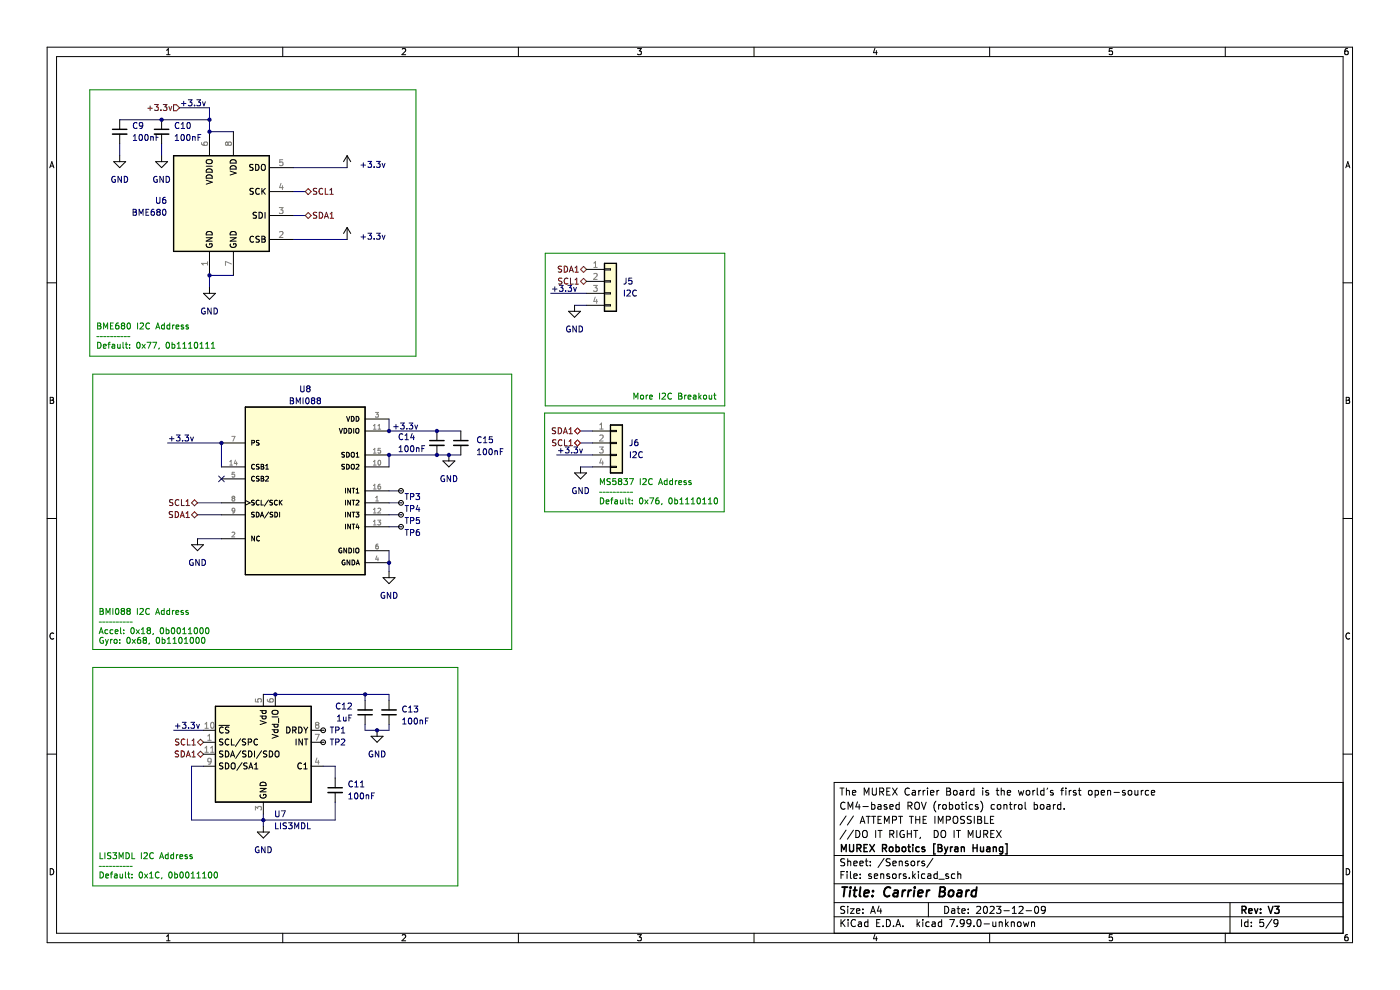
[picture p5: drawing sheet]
<svg xmlns="http://www.w3.org/2000/svg" width="297mm" height="210mm" viewBox="0 0 297 210" stroke-linecap="round" stroke-linejoin="round" font-family="sans-serif">
<g fill="none" stroke="#000" stroke-width=".21">
<path d="M10 10h276.9v190h-276.9zM12 12h272.9v186h-272.9zM35.3 11.6h.8M35.3 10.7l.4-.4v1.3M60 10v2M85.3 10.4l.5-.1 .3 .4-.8 .9h.8M110 10v2M135.2 10.3h.9l-.5 .5 .4 .1v.6l-.2 .1-.6-.1M160 10v2M185.6 10.2l-.3 1h.8M185.9 10.7v.9M209.9 10v2"/>
<path d="M236 10.3h-.7v.6h.6l.1 .6-.2 .1-.5-.1M259.9 10v2M285.9 10.3l-.4 .1-.2 .2v.8l.2 .2 .5-.1-.1-.6-.4-.1-.2 .2M10.6 35.6l.4-1.3 .4 1.3M10.7 35.2h.6M285.5 35.6l.4-1.3 .5 1.3M285.6 35.2h.6M10 60h2M284.9 60h2M10.7 84.3h.4l.2 .2-.2 .4 .2 .1 .1 .3-.2 .3h-.5zM10.7 84.9h.4M285.6 84.3h.4l.3 .2-.3 .4 .3 .1v.3l-.2 .3h-.5z"/>
<path d="M285.6 84.9h.4M10 110h2M284.9 110h2M11.4 134.4a.58 .58 0 0 0-.8 .5 .58 .58 0 0 0 .8 .5M286.3 134.4a.58 .58 0 0 0-.8 .5 .58 .58 0 0 0 .8 .5M10 160h2M284.9 160h2M178.2 167.2h.9M178.6 167.2v1.5M179.3 170.3a.71 .71 0 0 0-1 .5 .71 .71 0 0 0 .7 .9l.3-.2M179.5 176.1l-1.3 1.9M179.5 173.1l-1.3 1.9"/>
<path d="M179.6 167.8l.2-.1h.3l.1 1M179.6 167.2v1.5M179.9 171.7v-1.5l.5 1 .5-1v1.5M180.8 168.2l.8-.2-.1-.3h-.4l-.3 .2 .1 .7h.6M181.1 176.1l-1.3 1.9M181.1 173.1l-1.3 1.9M181.6 176.2a.76 .76 0 0 1 .8 .7 .76 .76 0 0 1-.8 .8zM181.9 170.1l-.3 1.1h.9M182.3 170.7v1M182.5 174.7l.5-1.5 .5 1.5M182.6 174.2h.7M183.1 176.4l.2-.2a.5 .5 0 0 1 .7 .5v.5a.5 .5 0 0 1-.5 .5 .5 .5 0 0 1-.5-.5z"/>
<path d="M183.1 171.1h1.1M183.3 168.7v-1.5l.5 1 .5-1v1.5M183.8 173.2h.8M184.2 173.2v1.5M184.9 170.2v1.5M184.9 173.2h.9M184.9 170.7h.4l.3 .2-.1 .7h-.6M185.1 167.2v1.2l.2 .3 .5-.1 .1-.2v-1.2M185.3 173.2v1.5M185.8 176.2v1.5M186.3 176.2h.8M186.3 170.7h.5l.1 1"/>
<path d="M186.3 173.9h.5M186.6 167.9h.7l.2-.2-.1-.4-.8-.1v1.5M186.7 176.2v1.5M186.9 171l-.5 .1-.2 .2 .2 .4 .5-.1M187 167.9l.5 .8M187 173.2h-.7v1.5h.7M187.6 174.7v-1.5l.5 1 .5-1v1.5M188.1 170.7h-.3l-.2 .2v.2l.5 .1v.4h-.5M188.1 167.9h.5M188.8 171.2l.7-.2-.1-.3h-.4l-.2 .2v.7h.6M188.8 176.9h.7l.1-.2v-.4l-.8-.1v1.5M188.8 167.2h-.7v1.5h.7"/>
<path d="M189.1 176.9l.5 .8M189.3 167.2l1 1.5M189.3 173.9h.8l.1-.2-.1-.4-.8-.1v1.5M190.3 176.2v1.5M190.3 167.2l-1 1.5M190.6 173.2h.9M190.8 170.2v1.5M190.8 170.7h-.5l-.2 .2 .1 .7h.6M191.1 173.2v1.5M191.8 176.2a.7 .7 0 0 0-.9 .7 .7 .7 0 0 0 .9 .7v-.6h-.2M192.5 176.2v1.5M192.5 176.9h.8"/>
<path d="M192.6 170.9h.7l.2-.2-.1-.4-.8-.1v1.5M192.9 167.3a.71 .71 0 0 0-1 .5 .71 .71 0 0 0 .7 .9l.3-.2M192.9 173.2h.9M193 170.9l.5 .8M193.3 176.2v1.5M193.3 173.2v1.5M193.6 167.7h.5l.1 1M193.8 176.2h.9M194.1 170.4l.3-.2a.5 .5 0 0 1 .7 .5v.5a.5 .5 0 0 1-.5 .5 .5 .5 0 0 1-.5-.5zM194.2 168l-.5 .1-.2 .2 .2 .4 .5-.1M194.3 176.2v1.5M194.3 173.2v1.5"/>
<path d="M194.3 173.9h.8M194.9 167.7v1M195.1 173.2v1.5M195.3 177.6l-.2 .3M195.3 167.7l-.4 .2M195.5 170.2l.5 1.5 .5-1.5M195.8 167.7v1M195.8 173.9h.5M196.3 167.7l-.5 .2M196.6 173.2h-.8v1.5h.8M196.8 167.2v.1M196.8 167.7v1"/>
<path d="M197.4 168.2l.7-.2-.1-.3h-.4l-.2 .2 .1 .7h.5M198.2 176.2a.76 .76 0 0 1 .9 .7 .76 .76 0 0 1-.9 .8zM198.3 173.2v1.5M198.5 169.9a1.72 1.72 0 0 0 0 2.3M198.8 167.7v1M199 174.7v-1.5l.5 1 .5-1v1.5M199.1 170.7v1M199.2 167.7l-.4 .2M199.5 170.7l-.4 .2M199.7 176.4l.3-.2a.5 .5 0 0 1 .6 .5v.5a.5 .5 0 0 1-.5 .5 .5 .5 0 0 1-.5-.5zM200 170.8l.3-.1 .4 .1 .1 .6-.2 .2-.3 .1-.3-.2zM200.8 173.9h.7l.1-.2-.1-.4-.7-.1v1.5"/>
<path d="M200.8 167.2h.5l.3 .2-.3 .5 .3 .1 .1 .4-.3 .3h-.6zM200.8 167.9h.5M201.4 170.7h.4l.3 .2-.1 .7h-.6M201.4 170.2v1.5M202.3 173.4l.2-.2a.5 .5 0 0 1 .7 .5v.5a.5 .5 0 0 1-.5 .5 .5 .5 0 0 1-.5-.5zM202.3 167.8l.2-.1 .5 .1v.6l-.1 .2-.4 .1-.2-.2zM202.4 176.2v1.5M202.8 170.7h.4l.3 .2v.5l-.3 .3-.4-.1-.1-.2zM202.9 176.2h.9M203.3 176.2v1.5M203.7 167.7h.6v1M203.9 170.7h.6"/>
<path d="M204.1 170.2v1.2l.4 .3M204.3 168l-.5 .1-.2 .2 .2 .4 .5-.1M204.6 173.2h-.6l-.2 .1v.4l.7 .3 .1 .4-.3 .3-.5-.1M205 170.2v.1M205 170.7v1M205 167.7v1M205.4 177.7v-1.5l.5 1 .5-1v1.5M205.5 167.7l-.5 .2M206 173.2h-.5l-.2 .1v.4l.6 .3 .1 .4-.2 .3-.6-.1M206.3 170.7h-.4l-.3 .2 .2 .7h.5M206.6 167.2v1.5M206.6 167.7h-.4l-.3 .2 .1 .7h.6"/>
<path d="M206.7 173.2v1.5M207.1 176.2v1.2l.3 .3 .4-.1 .2-.2v-1.2M207.4 173.2h.5l.3 .2-.3 .5 .3 .1 .1 .4-.3 .3h-.6zM207.4 173.9h.5M207.5 170.7h-.4l-.2 .2 .1 .2 .5 .1v.4h-.6M208 169.9a1.72 1.72 0 0 1 0 2.3M208.5 167.2v.1M208.5 167.7v1M208.7 176.9h.7l.1-.2v-.4l-.8-.1v1.5M208.9 173.2v1.5h.7M209 176.9l.5 .8M209.7 167.7h-.4l-.2 .2 .1 .2 .5 .1v.4h-.6"/>
<path d="M210.1 173.9h.5M210.2 176.9h.5M210.8 173.2h-.7v1.5h.7M210.9 176.2h-.7v1.5h.7M211 170.7h-.5l-.2 .2 .1 .7h.6M211.3 167.7h.6M211.4 176.2l1 1.5M211.5 167.2v1.2l.4 .3M211.7 170.7h.3l.3 .2v.5l-.3 .3-.3-.1-.2-.2zM212.4 167.8l.2-.1h.4v1M212.4 167.2v1.5M212.4 176.2l-1 1.5"/>
<path d="M213 170.8l.2-.1h.3l.1 1M213 170.7v1M213.7 168.2l.7-.2-.1-.3h-.4l-.2 .2 .1 .7h.5M214.1 170.7h.6M214.3 170.2v1.2l.4 .3M215.2 170.7v1M215.6 170.7l-.4 .2M216 167.7l.3 1 .3-.8 .3 .8 .3-1M216.1 170.8l.2-.1 .5 .1v.6l-.1 .2-.4 .1-.2-.2zM217.5 170.2v1.2l.2 .3M217.8 167.8l.2-.1 .4 .1 .1 .6-.2 .2-.3 .1-.2-.2zM219.1 167.7v1"/>
<path d="M219.4 170.7h.4l.3 .2-.1 .7h-.6M219.4 170.2v1.5M219.5 167.7l-.4 .2M220 167.2v1.2l.3 .3M220.8 170.7h.4l.3 .2v.5l-.3 .3-.4-.1-.1-.2zM221.5 167.7h-.5l-.2 .2 .1 .7h.6M221.5 167.2v1.5M222.1 170.7h.6l.1 1M222.3 167.2l-.2 .2M222.8 171l-.5 .1-.3 .2 .3 .4 .5-.1M223.4 167.7h-.4l-.2 .2 .1 .2 .5 .1v.4h-.6M223.5 170.7v1"/>
<path d="M223.9 170.7l-.4 .2M225 170.7h-.4l-.3 .2 .2 .7h.5M225 170.2v1.5M225 167.7h.6M225.6 167.2l-.3 .2v1.3M225.8 171.5v.2M226.1 167.2v.1M226.1 167.7v1M226.8 167.7v1M227.3 167.7l-.5 .2M228.3 167.7h-.4l-.2 .2 .1 .2 .5 .1v.4h-.6M228.8 167.7h.5"/>
<path d="M229 167.2v1.2l.3 .3M231 167.8l.2-.1 .4 .1 .1 .6-.2 .2-.3 .1-.2-.2zM232.3 167.7h.5l.2 .2-.1 .7h-.6M232.3 167.7v1.5M233.6 168.2l.7-.2v-.3h-.5l-.2 .2 .1 .7h.6M235 167.8l.2-.1h.3l.1 1M235 167.7v1M236.3 168.1h1.2M238.7 167.7h-.4l-.2 .2 .1 .2 .5 .1v.4h-.6M239.4 167.8l.2-.1 .4 .1 .1 .6-.1 .2-.4 .1-.2-.2zM240.8 167.7v.9l.4 .1 .2-.2M241.4 167.7v1"/>
<path d="M242.1 167.7v1M242.5 167.7l-.4 .2M243.7 167.7h-.4l-.3 .2 .1 .7h.6M244.3 168.2l.7-.2-.1-.3h-.4l-.2 .2v.7h.6M284.9 166h-107.9v32M10.7 184.3a.66 .66 0 0 1 .7 .6 .66 .66 0 0 1-.7 .7zM35.3 198.6l.4-.3v1.3M35.3 199.6h.8M60 198v2M85.3 198.4l.5-.1 .3 .3-.8 1h.8M110 198v2M135.2 198.3h.9l-.5 .5 .4 .1v.5l-.2 .2-.6-.2"/>
<path d="M160 198v2M177 194.5h107.9M177 191.5h107.9M177 187.5h107.9M177 181.5h107.9M178.4 185.6h.5M178.4 195.1v1.5M178.6 195.7l.7 .9M179.1 184.9h-.7v1.5M179.2 192.3h-.6l-.2 .1v.4l.7 .3 .1 .4-.3 .3-.6-.1M179.2 182.2h-.6l-.2 .1v.4l.7 .3 .1 .4-.3 .3-.6-.1M179.3 195.1l-.9 .8"/>
<path d="M179.7 184.9v.1M179.7 185.4v1M179.8 182.2v1.5M179.8 192.3v.1M179.8 192.8v1M179.8 182.8l.3-.1h.3l.1 1M179.9 195.1v.1M179.9 195.6v1M180.4 192.8h.8l-.8 1h.8M180.4 184.9v1.2l.2 .3M181.1 185.9l.7-.2v-.3h-.5l-.2 .2 .1 .7h.6M181.1 183.2l.7-.2v-.3h-.5l-.2 .2 .1 .7h.6"/>
<path d="M181.5 195.2a.71 .71 0 0 0-1 .5 .71 .71 0 0 0 .7 .9l.3-.2M181.7 193.3l.7-.2-.1-.3h-.4l-.2 .2 .1 .7h.5M182.1 195.6h.6l.1 1M182.4 183.2l.7-.2v-.3h-.5l-.2 .2 .1 .7h.6M182.5 186.2v.2M182.5 185.4v.2M182.8 195.9l-.5 .1-.2 .2 .2 .4 .5-.1M183.1 192.8v.2M183.1 193.6v.2M183.6 182.7h.5M183.8 182.2v1.2l.3 .3M184.1 195.6h-.4l-.3 .2 .2 .7h.5"/>
<path d="M184.1 195.1v1.5M184.6 183.5v.2M184.6 182.7v.2M184.7 193.8l.5-1.5 .5 1.5M184.8 185.4h-.3l-.2 .2v.2l.5 .1v.4h-.5M184.8 193.3h.8M185.5 185.9l.7-.2-.1-.3h-.4l-.2 .2 .1 .7h.5M185.6 198.2l-.3 .9h.8M185.9 198.7v.9M186 195.8h.5M186.5 192.2l-.4 1.1h1M186.7 195.1h-.7v1.5h.7"/>
<path d="M186.8 185.4v1M186.8 185.5l.3-.1h.3l.1 1M186.8 192.8v1M187.3 196.4v.2M187.6 182.1l-1.3 1.9M188.1 195.1a.76 .76 0 0 1 .8 .7 .76 .76 0 0 1-.8 .8zM188.7 185.4h-.4l-.2 .2 .1 .2 .5 .1v.4h-.6M188.8 182.2h-.5l-.2 .1v.4l.6 .3 .1 .4-.2 .3-.6-.1M189.4 185.5l.2-.1 .5 .1v.6l-.1 .2-.4 .1-.2-.2zM189.4 183.2l.7-.2v-.3h-.5l-.2 .2 .1 .7h.6M189.6 196.4v.2M190.1 196.6l.5-1.5 .5 1.5"/>
<path d="M190.2 196.1h.7M190.8 182.7v1M190.8 185.4v1M190.8 182.8l.2-.1h.3l.1 1M191.2 185.4l-.4 .2M191.6 196.4v.2M192.2 185.4h-.4l-.2 .2 .1 .2 .5 .1v.4h-.6M192.6 182.7h-.3l-.2 .2v.2l.5 .1v.4h-.5M192.9 186.2v.2M193.3 182.8l.3-.1 .4 .1 .1 .6-.2 .2-.3 .1-.3-.2zM193.6 184.9v1.5M193.8 185.8l.4 .6"/>
<path d="M194.2 185.4l-.6 .5M194.6 195.1v1.5M194.7 182.7v1M194.7 196l.4 .6M194.8 184.9v.1M194.8 185.4v1M195.1 182.7l-.4 .2M195.1 195.6l-.5 .5M195.8 195.1v.1M195.8 195.6v1M196.1 182.7h-.3l-.2 .2v.2l.5 .1v.4h-.5M196.2 185.4h-.4l-.3 .2 .1 .7h.6"/>
<path d="M196.8 185.4h.6l.1 1M197 191.5v3M197.1 195.6h-.4l-.3 .2 .2 .7h.5M197.5 185.7l-.5 .1-.2 .2 .2 .4 .5-.1M197.8 195.6h.5l.1 1M197.9 182.1l-1.3 1.9M198.4 195.9l-.5 .1-.2 .2 .2 .4 .5-.1M198.8 185.4h-.4l-.3 .2 .2 .7h.5M198.8 184.9v1.5M199.2 186.5h1.1M199.8 195.6h-.5l-.3 .2 .2 .7h.6M199.8 195.1v1.5"/>
<path d="M200.4 192.3a.76 .76 0 0 1 .9 .7 .76 .76 0 0 1-.9 .8zM201.2 185.4h-.4l-.2 .2 .1 .2 .5 .1v.4h-.6M201.5 195.1h1l-.7 1.5M201.9 192.8h.6v1M202.5 193.1l-.5 .1-.2 .2 .2 .4 .5-.1M202.5 185.4h-.4l-.3 .2 .2 .7h.5M203 192.8h.6M203 196.4v.2M203.2 185.5l.2-.1h.4v1M203.2 184.9v1.5M203.3 192.3v1.2l.3 .3M204 193.3l.8-.2-.1-.3h-.4l-.3 .2 .1 .7h.6"/>
<path d="M204.5 195.7l-.2 .3h-.3l-.3-.3v-.4l.3-.2h.4l.1 .2a1 1 0 0 1-.4 1.3h-.3M205.4 193.6v.2M205.4 192.8v.2M206 195.7l-.3 .3h-.3l-.3-.3v-.4l.3-.2h.4l.2 .2a1 1 0 0 1-.5 1.3h-.2M206.6 196.4v.2M207.2 192.4l.6-.1 .2 .4-.9 1.1h.9M207.4 195.2l.2-.1a.8 .8 0 0 1 .5 .7 .8 .8 0 0 1-.5 .8l-.3-.6zM208.8 192.4l.2-.1a.8 .8 0 0 1 .5 .7 .8 .8 0 0 1-.5 .8l-.4-.6zM208.8 196h1.1M209.9 198v2M210 192.4l.6-.1 .3 .4-.9 1.1h.9M210.6 195.6l.1 .9 .3 .1 .3-.2"/>
<path d="M211.3 195.6v1M211.4 192.3h.9l-.5 .5 .5 .2v.6l-.3 .2-.6-.2M212 195.7l.2-.1h.3l.1 1M212 195.6v1M213 193.2h1.1M213.3 195.1v1.5M213.5 196l.4 .6M213.9 195.6l-.6 .5M214.5 195.7l.3-.1h.3l.1 1M214.5 195.6v1M214.8 193.8h.8M214.8 192.7l.4-.4v1.5"/>
<path d="M216 195.6h.3l.3 .2v.5l-.3 .3-.3-.1-.2-.2zM216.2 192.4l.6-.1 .2 .4-.9 1.1h.9M217.1 195.6l.3 1 .3-.8 .3 .8 .3-1M217.7 193.2h1.1M218.8 195.7l.2-.1h.4l.1 1M218.8 195.6v1M219.6 192.4l.2-.1a.8 .8 0 0 1 .6 .7 .8 .8 0 0 1-.6 .8l-.3-.6zM221.8 192.9l-.3 .3h-.3l-.3-.3v-.4l.3-.2h.4l.2 .2a1 1 0 0 1-.5 1.3h-.3M236 198.3h-.7v.6l.6-.1 .1 .6-.2 .2-.5-.2M259.9 198v2M260.9 191.5v6.5M263.4 195.1v1.5"/>
<path d="M264.7 195.6h-.4l-.3 .2 .2 .7h.5M264.7 195.1v1.5M265.5 196.4v.2M265.5 195.6v.2M268 195.1h-.7l-.1 .7 .3-.2 .5 .1 .1 .2-.1 .5-.2 .2-.6-.2M269.8 195l-1.3 1.9M271.1 195.7l-.3 .3h-.3l-.3-.3v-.4l.3-.2h.5l.1 .2a1 1 0 0 1-.4 1.3h-.3M285.6 184.3a.66 .66 0 0 1 .7 .6 .66 .66 0 0 1-.7 .7zM285.9 198.3h-.4l-.2 .3v.7l.2 .3 .5-.2-.1-.6h-.4l-.2 .2"/>
</g>
<g fill="none" stroke="#000" stroke-width=".3">
<path d="M180.2 179.1v1.3l.3 .2h.4l.2-.2v-1.3M181.8 179.9h.7l.2-.3-.1-.3-.8-.2v1.5M182.2 179.9l.5 .7M183.3 179.9h.5M184 179.1h-.7v1.5h.7M184.5 179.1l1 1.5M185.5 179.1l-1 1.5M187.2 179.9h.7l.2-.3-.1-.3-.8-.2v1.5M187.6 179.9l.5 .7M188.7 179.8l.2-.2 .5 .2v.6l-.1 .2h-.4l-.2-.1zM190.1 179.7l.4-.1 .3 .3-.1 .7h-.6M190.1 179.1v1.5"/>
<path d="M191.4 179.8l.3-.2 .4 .2 .1 .6-.2 .2h-.3l-.3-.1zM192.6 179.6h.5M192.8 179.1v1.3l.3 .2M193.6 179.1v.2M193.6 179.6v1M195 179.7l-.4-.1-.3 .3 .1 .7h.6M196.1 179.7l-.3-.1-.2 .3v.2l.5 .1v.4h-.5M198.4 179h-.3v2.1h.3M199 179.1h.5l.3 .3-.3 .5 .3 .1 .1 .4-.3 .2h-.6zM199 179.9h.5M200.4 179.6l.3 1M201.1 179.6l-.4 1"/>
<path d="M201.6 179.6v1M202.1 179.6l-.5 .3M202.6 179.7h.5l.1 .9M203.9 179.8l.2-.2 .4 .1 .1 .9M203.9 179.6v1M206.4 179.9h.9M206.4 179.1v1.5M207.3 179.1v1.5M208 179.6l.1 1h.3l.2-.1M208.6 179.6v1M209.4 179.7h.5l.1 .9M210.7 179.8l.2-.2 .4 .1 .1 .9"/>
<path d="M210.7 179.6v1M212.7 179.7l-.4-.1-.3 .3 .1 .7h.6M212.7 179.6v1.3l-.3 .2h-.3M213.3 179h.3v2.1h-.3M178.5 180.6v-1.5l.5 1.1 .5-1.1v1.5M200.7 180.6l-.3 .5M203.2 180l-.5 .1-.2 .2 .2 .3h.5M210 180l-.5 .1-.2 .2 .2 .3h.5M263.5 193h.7l.1-.3v-.3l-.8-.2v1.5M263.8 193l.5 .7M264.9 193.2l.7-.1v-.3l-.5-.1-.2 .3 .1 .7h.6M266.1 192.7l.4 1 .3-1"/>
<path d="M267.4 193.6v.1M267.4 192.8v.2M269.1 192.2l.5 1.5 .5-1.5M270.4 192.2h.9l-.5 .6 .5 .2v.6l-.2 .1-.7-.1"/>
</g>
<g fill="none" stroke="#000" stroke-width=".4">
<path d="M178.6 188.2h1.2M179.2 188.2l-.2 2M180.4 188.8l-.2 1.4M180.5 188.2l-.1 .2M181 188.8h.8M181.4 188.2l-.2 1.7 .1 .2 .3 .1M182.6 188.2l-.3 1.7 .3 .3M183.3 189.5l1-.2v-.4h-.8l-.2 1 .2 .3 .6-.1M185.1 190v.2M185.2 188.9v.2M188.9 188.4a.88 .88 0 0 0-1 0 .88 .88 0 0 0-.3 .9 .69 .69 0 0 0 .3 .8 .69 .69 0 0 0 .8-.1M189.7 188.9h.8l-.1 1.3"/>
<path d="M190.5 189.3l-.7 .1a.4 .4 0 0 0-.3 .4 .4 .4 0 0 0 .2 .4l.7-.1M191.5 188.8l-.2 1.4M192.1 188.8l-.4 .1-.2 .3M192.8 188.8l-.2 1.4M193.3 188.8l-.4 .1-.2 .3M194 188.8l-.2 1.4M194.1 188.2l-.1 .2M194.8 189.5l.9-.2v-.4h-.8l-.2 1 .3 .3 .5-.1M196.7 188.8l-.2 1.4M197.2 188.8l-.4 .1-.2 .3M199.4 189.1h.6M199.5 188.2h.7l.2 .2 .1 .3-.5 .4 .3 .1a.58 .58 0 0 1-.3 1h-.8z"/>
<path d="M201.4 189l.1-.1a.5 .5 0 0 1 .8 .3l-.1 .6-.2 .3a.5 .5 0 0 1-.8-.3zM203.2 188.9h.8l-.1 1.3M204 189.3l-.7 .1a.4 .4 0 0 0-.3 .4 .4 .4 0 0 0 .2 .4l.7-.1M205 188.8l-.1 1.4M205.6 188.8l-.4 .1-.2 .3M207.1 188.9a.66 .66 0 0 0-1 .3v.6l.1 .3h.8M207.2 188.2l-.2 2"/>
</g>
<path d="M36.8 33h20.3v20.3h-20.3z" fill-rule="evenodd" fill="#fffed0"/>
<path d="M36.8 33h20.3v20.3h-20.3z" fill="none" stroke="#000" stroke-width=".25"/>
<path d="M45.7 149.8h20.3v20.3h-20.3z" fill-rule="evenodd" fill="#fffed0"/>
<path d="M45.7 149.8h20.3v20.3h-20.3z" fill="none" stroke="#000" stroke-width=".25"/>
<path d="M128.2 55.9h2.6v10.1h-2.6z" fill-rule="evenodd" fill="#fffed0"/>
<path d="M128.2 55.9h2.6v10.1h-2.6z" fill="none" stroke="#000" stroke-width=".25"/>
<path d="M129.5 90.2h2.5v10.1h-2.5z" fill-rule="evenodd" fill="#fffed0"/>
<path d="M129.5 90.2h2.5v10.1h-2.5z" fill="none" stroke="#000" stroke-width=".25"/>
<path d="M52.1 86.3h25.4v35.6h-25.4z" fill-rule="evenodd" fill="#fffed0"/>
<path d="M36.8 33h20.3v20.3h-20.3zM128.2 55.9h2.6v10.1h-2.6zM52.1 86.3h25.4v35.6h-25.4zM129.5 90.2h2.5v10.1h-2.5zM45.7 149.8h20.3v20.3h-20.3z" fill="none" stroke="#000" stroke-width=".25"/>
<g fill="none" stroke="#000084" stroke-width=".21">
<path d="M24.4 37.5a.58 .58 0 0 0-.7 .6 .58 .58 0 0 0 .8 .5v-.5h-.3M25.8 37.4v1.3l-.8-1.3v1.3M26.4 37.4a.64 .64 0 0 1 .7 .6 .64 .64 0 0 1-.7 .7zM28.3 29.8h.7M28.3 28.9l.3-.4v1.3M29.6 28.6l.2-.1a.68 .68 0 0 1 .4 .7 .68 .68 0 0 1-.4 .6l-.3-.5zM30.8 28.6l.2-.1a.68 .68 0 0 1 .4 .7 .68 .68 0 0 1-.4 .6l-.3-.5zM32 29v.8M32 29.1l.5-.1v.8M33.1 29.1h.4M33.3 37.5a.58 .58 0 0 0-.7 .6 .58 .58 0 0 0 .8 .5v-.5h-.3M33.7 28.5h-.6v1.3"/>
<path d="M34.6 37.4v1.3l-.7-1.3v1.3M35.2 37.4a.64 .64 0 0 1 .8 .6 .64 .64 0 0 1-.8 .7zM37.2 29.8h.7M37.2 28.9l.3-.4v1.3M38.5 28.6l.2-.1a.68 .68 0 0 1 .4 .7 .68 .68 0 0 1-.4 .6l-.3-.5zM39.8 28.6l.1-.1a.68 .68 0 0 1 .4 .7 .68 .68 0 0 1-.4 .6 .84 .84 0 0 1-.1-1.2zM40.9 29.1l.4-.1 .1 .8M40.9 29v.8M42 29.1h.4M42.6 28.5h-.6v1.3M76.6 35h1M77.1 34.5v1"/>
<path d="M78 34.2h.8l-.4 .5 .4 .1v.6l-.2 .1-.6-.1M79.4 35.4v.1M79.9 34.2h.7l-.4 .5 .4 .1v.6l-.2 .1-.5-.1M81.1 34.7l.3 .8 .3-.8M28.2 44.4h.5l.2 .2-.2 .4 .2 .1 .1 .3-.3 .3h-.5zM28.2 45h.5M29.5 45.7v-1.3l.4 .9 .5-.9v1.3M31 45h.4M31.6 44.4h-.6v1.3h.6M32.7 44.4l-.4 .1-.2 .2v.7l.2 .3 .4-.2v-.6h-.4l-.2 .2M33.5 44.9l-.2-.2 .2-.3h.2l.3 .2-.3 .3M33.5 44.9l-.2 .3v.3l.2 .2 .4-.1 .1-.2v-.2l-.3-.3"/>
<path d="M33.5 44.9h.2M34.6 44.5l.2-.1a.68 .68 0 0 1 .4 .6 .68 .68 0 0 1-.4 .7l-.3-.5zM76.6 50.3h1M77.1 49.8v.9M78 49.5h.8l-.4 .5 .4 .1v.5l-.2 .1-.6-.1M79.4 50.6v.1M79.9 49.5h.7l-.4 .5 .4 .1v.5l-.2 .1-.5-.1M81.1 49.9l.3 .8 .3-.8M43.5 65.4a.58 .58 0 0 0-.8 .6 .58 .58 0 0 0 .8 .5v-.4h-.2M44.8 65.3v1.3l-.7-1.3v1.3M45.4 65.3a.64 .64 0 0 1 .7 .7 .64 .64 0 0 1-.7 .6zM120.9 69.2a.58 .58 0 0 0-.7 .6 .58 .58 0 0 0 .8 .5v-.4h-.3"/>
<path d="M122.3 69.2v1.2l-.8-1.2v1.2M122.9 69.2a.64 .64 0 0 1 .7 .6 .64 .64 0 0 1-.7 .6zM132.5 61.5v1.3M133 61.7l.5-.2 .2 .4-.8 .9h.8M135 61.7a.56 .56 0 0 0-.8 .5 .56 .56 0 0 0 .8 .5M61.6 84.4h.4l.2 .2-.2 .4 .2 .1 .1 .3-.2 .3h-.5zM61.6 85h.4M62.8 85.7v-1.3l.5 .9 .4-.9v1.3M64.3 84.4v1.3M65 84.5l.1-.1a.68 .68 0 0 1 .5 .6 .68 .68 0 0 1-.5 .7l-.3-.5zM66.3 84.9l-.2 .3v.3l.2 .2 .4-.1 .1-.2v-.2l-.3-.3M66.3 84.9l-.2-.2 .2-.3h.2l.3 .2-.3 .3"/>
<path d="M66.3 84.9h.2M67.5 84.9l-.2 .3v.3l.2 .2 .4-.1 .1-.2v-.2l-.3-.3M67.5 84.9l-.2-.2 .2-.3h.2l.3 .2-.3 .3M67.5 84.9h.2M84.7 95.8h.7M84.7 94.9l.3-.4v1.3M86 94.7l.2-.2a.68 .68 0 0 1 .4 .7 .68 .68 0 0 1-.4 .6l-.3-.5zM87.3 94.6l.1-.1a.68 .68 0 0 1 .4 .7 .68 .68 0 0 1-.4 .6 .84 .84 0 0 1-.1-1.2zM88.3 95v.8M88.3 95.1l.5-.1 .1 .8M89.5 95.1h.4M90.1 94.5h-.6v1.3"/>
<path d="M101.3 96.5h.7M101.3 95.5l.4-.3v1.3M102.7 95.2h.1a.68 .68 0 0 1 .4 .6 .68 .68 0 0 1-.4 .7 .84 .84 0 0 1-.1-1.3zM103.8 95.3l.2-.1a.68 .68 0 0 1 .5 .6 .68 .68 0 0 1-.5 .7l-.3-.5zM105 95.6v.9M105 95.7h.5v.8M106.1 95.8h.5M106.7 95.2h-.6v1.3M133.7 95.8v1.3M134.3 95.9l.5-.1 .2 .4-.8 .9h.8M136.3 95.9a.56 .56 0 0 0-.8 .5 .56 .56 0 0 0 .8 .6M40.9 118.7a.58 .58 0 0 0-.7 .6 .58 .58 0 0 0 .8 .5v-.4h-.2"/>
<path d="M42.3 118.7v1.2l-.8-1.2v1.2M42.9 118.7a.64 .64 0 0 1 .7 .6 .64 .64 0 0 1-.7 .6zM46.4 101l1.2 1.2M47.6 101l-1.2 1.2M94.3 101a.58 .58 0 0 0-.8 .5 .58 .58 0 0 0 .8 .5v-.4h-.2M95.6 100.9v1.3l-.7-1.3v1.3M96.2 100.9a.64 .64 0 0 1 .7 .6 .64 .64 0 0 1-.7 .7zM122.2 103.5a.58 .58 0 0 0-.7 .6 .58 .58 0 0 0 .8 .5v-.4h-.3M123.5 103.4v1.3l-.7-1.3v1.3M124.1 103.4a.64 .64 0 0 1 .8 .7 .64 .64 0 0 1-.8 .6zM81.6 125.7a.58 .58 0 0 0-.8 .6 .58 .58 0 0 0 .8 .5v-.4h-.2M82.9 125.7v1.2l-.7-1.2v1.2"/>
<path d="M83.5 125.7a.64 .64 0 0 1 .7 .6 .64 .64 0 0 1-.7 .6zM71.6 152.9h.7M71.6 152l.4-.3v1.2M72.9 152.1v.8l.5-.1M73.4 152.1v.8M74 152.3h.4M74.6 151.7h-.6v1.2M79 159.4a.58 .58 0 0 0-.7 .5 .58 .58 0 0 0 .8 .5v-.4h-.3M80.4 159.3v1.3l-.8-1.3v1.3M81 159.3a.64 .64 0 0 1 .7 .6 .64 .64 0 0 1-.7 .7zM85.4 152.7l.4-.4v1.3M85.4 153.6h.7"/>
<path d="M86.8 152.4l.1-.1a.68 .68 0 0 1 .5 .6 .68 .68 0 0 1-.5 .7 .84 .84 0 0 1-.1-1.2zM88 152.4l.1-.1a.68 .68 0 0 1 .5 .6 .68 .68 0 0 1-.5 .7 .84 .84 0 0 1-.1-1.2zM89.1 152.9l.5-.1 .1 .8M89.1 152.7v.9M90.3 152.9h.4M90.9 152.3h-.6v1.3M54.9 179.7a.58 .58 0 0 0-.7 .6 .58 .58 0 0 0 .8 .5v-.5h-.3M56.2 179.6v1.3l-.7-1.3v1.3M56.8 179.6a.64 .64 0 0 1 .8 .6 .64 .64 0 0 1-.8 .7zM58.5 174.5v1.3h.6M59.5 174.5v1.3M60.8 174.6l-.7 .1v.3l.5 .3 .2 .3-.3 .2-.5-.1"/>
<path d="M61.2 174.5h.8l-.4 .5 .3 .1v.6l-.2 .1-.5-.1M62.5 175.8v-1.3l.4 .9 .5-.9v1.3M64 174.5a.64 .64 0 0 1 .7 .7 .64 .64 0 0 1-.7 .6zM65.2 174.5v1.3h.6M74 169.5h.7M74 168.6l.4-.4v1.3M75.3 168.3l.2-.1a.68 .68 0 0 1 .4 .6 .68 .68 0 0 1-.4 .7l-.3-.5zM76.5 168.3l.2-.1a.68 .68 0 0 1 .5 .6 .68 .68 0 0 1-.5 .7l-.3-.5zM77.7 168.6v.9M77.7 168.7h.5v.8M78.8 168.8h.5M79.4 168.2h-.6v1.3"/>
</g>
<g fill="none" stroke="#000080" stroke-width=".21">
<path d="M25.4 25.4h19M25.4 30.5v2.5M29.1 26.1a.56 .56 0 0 0-.8 .5 .56 .56 0 0 0 .8 .5M30.3 26.5l-.3 .3-.3-.1-.1-.6 .4-.1 .3 .2-.1 .8-.2 .2-.3 .1M34.3 30.5v2.5M38 26.1a.56 .56 0 0 0-.8 .5 .56 .56 0 0 0 .8 .5M38.1 22.9h6.3v5h5.1M38.4 27.3h.8M38.4 26.4l.4-.4v1.3M38.5 22h1M39 21.5v.9M39.8 26.1l.2-.1a.68 .68 0 0 1 .4 .6 .68 .68 0 0 1-.4 .7l-.3-.5z"/>
<path d="M39.9 21.2h.8l-.4 .5 .4 .1v.5l-.2 .1-.6-.1M41.3 22.3v.1M41.8 21.2h.7l-.4 .5 .4 .1v.5l-.2 .1-.5-.1M43 21.6l.3 .8 .3-.8M62.2 35.6h11.4M33.2 41.9v1l.2 .2h.4l.1-.2v-1M35.1 41.9h-.4l-.2 .3v.7l.2 .2 .4-.1v-.6l-.4-.1-.2 .3M49.5 58.4h-5.1v2.6M62.2 40.6h2.6M62.2 45.7h2.6M62.2 50.8h11.4M132.8 59v1.1l-.5 .2"/>
<path d="M134 59h-.6v.6l.6-.1v.6l-.1 .2-.5-.2M116.8 62.2h7.6M117.2 61.3h1M117.7 60.8v1M118.7 60.5h.7l-.4 .5 .4 .1v.6l-.2 .1-.5-.1M120 61.7v.1M120.5 60.5h.8l-.5 .5 .4 .1v.6l-.2 .1-.5-.1M121.7 61l.3 .8 .3-.8M121.9 64.8h2.5M35.6 94h11.4v5M36 93.1h.9M36.4 92.6v.9"/>
<path d="M37.4 92.3h.8l-.4 .5 .3 .1v.5l-.2 .1-.5-.1M38.7 93.4v.1M39.2 92.3h.8l-.4 .5 .3 .1v.5l-.1 .1-.6-.1M40.4 92.7l.3 .8 .3-.8M63.8 81.8v1.1l.2 .2h.4l.1-.2v-1.1M65.3 82.4l-.2-.2 .2-.4h.2l.3 .3-.3 .3M65.3 82.4l-.2 .2v.4l.2 .1h.4l.1-.2v-.3l-.3-.2M65.3 82.4h.2M82.5 88.9v2.5h15.3M83.5 90.5h1M84 90v1M85 89.7h.8l-.5 .5 .4 .1v.6l-.2 .1-.5-.1"/>
<path d="M85.4 92.1a.56 .56 0 0 0-.7 .5 .56 .56 0 0 0 .7 .6M85.9 92.4l.4-.4v1.3M85.9 93.3h.8M86.3 90.9v.1M86.8 89.7h.8l-.5 .5 .4 .1v.6l-.2 .1-.5-.1M87.4 91.9l-.3 1h.8M87.7 92.4v.9M88 90.2l.3 .8 .3-.8M97.8 96.5h-15.3v2.5M102.1 92.8a.56 .56 0 0 0-.8 .5 .56 .56 0 0 0 .8 .5M102.6 93.9h.7M102.6 93l.3-.4v1.3"/>
<path d="M104.4 92.6h-.6v.7l.6-.1v.6l-.1 .1-.5-.1M118.1 96.5h7.6M118.5 95.6h.9M119 95.1v1M119.9 94.8h.8l-.4 .5 .4 .1v.6l-.2 .1-.6-.1M121.3 96v.1M121.7 94.8h.8l-.4 .5 .4 .1v.6l-.2 .1-.6-.1M123 95.2l.3 .9 .3-.9M123.2 94h2.5M123.2 91.4h2.5M123.2 99h2.5M134.1 93.3l-.1 1.1-.4 .1"/>
<path d="M135.2 93.3h-.3l-.2 .3-.1 .7 .3 .2 .4-.1-.1-.6h-.3l-.3 .2M41.9 106.7h5.1M41.9 109.2h5.1M41.9 114.3h5.1M82.5 106.7h2.6M82.5 116.8v4.5M82.5 104.1h2.6M82.5 111.7h2.6M82.5 109.2h2.6M85.9 104.7h.8M85.9 107.2h.8M85.9 109.8h.8"/>
<path d="M85.9 112.3h.8M86.3 104.7v1.3M86.3 107.2v1.3M86.3 109.8v1.3M86.3 112.3v1.3M87.1 107.9l.6-.1v-.4l-.6-.2v1.3M87.1 105.4l.6-.1v-.5l-.6-.1v1.3M87.1 110.4h.6v-.5l-.6-.1v1.3M87.1 113l.6-.1v-.5l-.6-.1v1.3M88.2 104.7h.8l-.4 .5 .4 .1v.6l-.2 .1-.6-.1M88.6 107.2l-.3 .9h.8M88.9 112.3l-.4 .1-.1 .2-.1 .7 .2 .3 .5-.1-.1-.6-.4-.1-.2 .2"/>
<path d="M88.9 107.7v.8M89 109.8h-.6l-.1 .6 .6-.1 .1 .6-.2 .2-.5-.2M36.8 154.9h6.4M37.2 154h1M37.7 153.5v1M38.7 153.2h.8l-.5 .5 .4 .1v.6l-.2 .1-.5-.1M40 154.4v.1M40.5 153.2h.8l-.4 .5 .3 .1v.6l-.2 .1-.5-.1M41.7 153.6l.3 .9 .3-.9M55.9 147.3h26.6v1.3M70.1 154.2h.7M70.1 156.8h.7"/>
<path d="M70.4 154.2v1.3M70.4 156.8v1.2M71.2 157.4h.6l.1-.5-.7-.1v1.2M71.2 154.9l.6-.1 .1-.5-.7-.1v1.3M72.1 149.3a.56 .56 0 0 0-.8 .5 .56 .56 0 0 0 .8 .5M72.4 156.9l.5-.1 .2 .3-.7 .9h.7M72.4 155.5h.7M72.4 154.6l.4-.4v1.3M72.6 150.4h.7M72.6 149.5l.4-.4v1.3M73.8 149.3l.5-.2 .3 .4-.8 .9h.8M77.5 153.6v1.3h5v-1.3"/>
<path d="M77.5 147.3v1.3M86.2 149.9a.56 .56 0 0 0-.8 .5 .56 .56 0 0 0 .8 .5M86.7 151h.7M86.7 150.1l.4-.3v1.2M87.8 149.8h.8l-.4 .5 .4 .1v.5l-.2 .1-.6-.1M43.2 162.5h-2.6v11.5h30.5v-3.9M55.9 172.7v2.5M58.5 172v1l.2 .3 .4-.1 .1-.2v-1M59.7 172h.8l-.5 1.3M68.6 162.5h2.5v2.6M74.8 165.8a.56 .56 0 0 0-.8 .5 .56 .56 0 0 0 .8 .5M75.3 166.9h.7"/>
<path d="M75.3 166l.3-.3v1.2M76.5 166.9h.7M76.5 166l.3-.3v1.2"/>
</g>
<g fill="none" stroke="#008000" stroke-width=".21">
<path d="M19 19.1h69.2v56.5h-69.2zM115.7 53.7h38.1v32.4h-38.1zM19.7 79.4h88.9v58.4h-88.9zM20.5 71.4h.5M20.7 68.5h.4l.3 .3-.3 .3 .3 .1v.3l-.2 .3h-.5zM20.7 72.6a.64 .64 0 0 1 .7 .6 .64 .64 0 0 1-.7 .7zM20.7 69.1h.4M21.3 71.4h.4M21.9 73.4l.6-.1v-.2l-.4-.1-.2 .2 .1 .6h.5M22 69.8v-1.3l.4 .9 .4-.9v1.3M22 71.4h.5M22.7 71.4h.5"/>
<path d="M22.9 73h.5M23.4 72.6l-.3 .2v1.1M23.4 69.1h.5M23.4 71.4h.5M23.8 73.1h.5v.8M24 68.5h-.6v1.3h.6M24.2 71.4h.4M24.3 73.3l-.6 .3 .2 .3 .4-.1M24.9 71.4h.5M24.9 73l.1 .8h.5M25.1 68.5l-.3 .1-.2 .2-.1 .7 .3 .3 .4-.1-.1-.6-.3-.1-.3 .2M25.5 73v.9"/>
<path d="M25.6 71.4h.5M26 69.1l-.3 .2 .1 .4 .2 .1 .3-.1 .2-.2v-.2l-.3-.2M26 69.1l-.3-.3 .3-.3h.2l.3 .3-.3 .3M26 69.1h.2M26.1 72.6v1.1l.2 .2M26.3 71.4h.5M26.6 73h.5M26.8 72.6v1.1l.3 .2M27.1 68.6l.1-.1a.68 .68 0 0 1 .5 .6 .68 .68 0 0 1-.5 .7l-.3-.5zM27.1 71.4h.4M27.5 73.8v.1M27.5 73.1v.1"/>
<path d="M29.1 72.7l.2-.1a.68 .68 0 0 1 .4 .6 .68 .68 0 0 1-.4 .7l-.3-.5zM29.2 68.5v1.3M29.7 68.6l.5-.1 .3 .4-.8 .9h.8M30.1 73l.7 .9M30.8 73l-.7 .9M31.2 72.6h.8l-.5 1.3M31.7 68.6a.56 .56 0 0 0-.8 .5 .56 .56 0 0 0 .8 .6M32.4 72.6h.8l-.5 1.3M33.1 69.8l.4-1.3 .4 1.3M33.2 69.4h.6M33.8 73.8l-.1 .3M34.9 69l-.4-.1-.2 .3 .1 .5h.5"/>
<path d="M34.9 68.5v1.3M35.3 72.7l.2-.1a.68 .68 0 0 1 .5 .6 .68 .68 0 0 1-.5 .7l-.3-.5zM36 69l-.3-.1-.3 .3 .1 .5h.5M36 68.5v1.3M36.5 73.1l.4-.1 .2 .3-.1 .5h-.5M36.5 72.6v1.3M36.6 68.9v.9M37 68.9l-.4 .3M37.3 69.4l.6-.2v-.2l-.4-.1-.2 .2 .1 .6h.5M37.6 73l.3-.4v1.3M37.6 73.9h.7M38.8 73.9h.7"/>
<path d="M38.8 73l.4-.4v1.3M38.9 69l-.3-.1-.2 .2 .1 .2 .4 .1v.3h-.5M39.9 69l-.3-.1-.1 .2v.2l.4 .1v.3h-.4M40 73.9h.7M40 73l.4-.4v1.3M41.3 72.7l.2-.1a.68 .68 0 0 1 .5 .6 .68 .68 0 0 1-.5 .7l-.3-.5zM42.4 73.9h.7M42.4 73l.4-.4v1.3M43.6 73.9h.8M43.6 73l.4-.4v1.3M44.8 73.9h.8M44.8 73l.4-.4v1.3"/>
<path d="M115.5 87.6h38.1v21h-38.1zM134.5 84.7v-1.3l.4 .9 .4-.9v1.3M135.9 83.9l.2-.1 .4 .1-.1 .7-.5-.1zM137.1 83.8v.9M137.4 83.8l-.3 .3M137.8 84.2l.6-.1-.1-.2-.3-.1-.2 .2 .1 .6h.4M139.9 83.4v1.3M140.5 83.5l.4-.1 .3 .4-.8 .9h.8M142.5 83.5a.56 .56 0 0 0-.8 .5 .56 .56 0 0 0 .8 .5M144 83.4h.4l.2 .2-.2 .4 .2 .1 .1 .3-.2 .3h-.5zM144 84h.4M145.2 83.8v.9"/>
<path d="M145.6 83.8l-.4 .3M146 84.2l.6-.1-.1-.2-.4-.1-.1 .2v.6h.5M147.1 83.9h.5l.1 .8M147.7 84.1l-.6 .3 .1 .3 .5-.1M148.3 83.4v1.3M148.4 84.2l.3 .5M148.7 83.8l-.4 .5M149.3 83.9l.2-.1 .3 .1v.7l-.5-.1zM150.4 83.8l.1 .8 .5-.1M151 83.8v.9M151.4 83.8h.5M151.6 83.4v1.1l.3 .2"/>
<path d="M127.2 104.4h.5M127.4 102.8v-1.3l.4 .9 .4-.9v1.3M127.4 105.6a.64 .64 0 0 1 .7 .6 .64 .64 0 0 1-.7 .7zM127.9 104.4h.5M128.6 106.5l.6-.2-.1-.2-.3-.1-.2 .2v.6h.5M128.6 104.4h.5M129.4 104.4h.4M129.5 101.6h-.7v.4l.6 .3 .1 .3-.3 .2-.4-.1M129.5 106h.5M130 105.6l-.3 .2v1.1M130.1 104.4h.5M130.5 106.1h.4l.1 .8"/>
<path d="M130.6 101.5h-.6v.6h.6v.6l-.1 .1-.5-.1M130.8 104.4h.5M131 106.3l-.6 .3 .2 .3 .4-.1M131.4 102.1l-.2 .2v.4l.2 .1 .4-.1 .1-.1v-.3l-.2-.2M131.4 102.1l-.2-.3 .2-.3h.3l.2 .3-.2 .3M131.4 102.1h.3M131.5 104.4h.5M131.6 106l.1 .8h.4M132.1 106v.9M132.3 104.4h.5M132.3 101.5h.8l-.4 .5 .4 .1v.6l-.2 .1-.6-.1M132.8 105.6v1.1l.1 .2"/>
<path d="M133 104.4h.5M133.2 106h.5M133.4 105.6v1.1l.3 .2M133.5 101.5h.9l-.6 1.3M133.7 104.4h.5M134.1 106.8v.1M134.1 106.1v.1M135.8 105.7l.2-.1a.68 .68 0 0 1 .4 .6 .68 .68 0 0 1-.4 .7l-.3-.5zM135.8 101.5v1.3M136.4 101.6l.5-.1 .2 .4-.8 .9h.8M136.8 106l.7 .9M137.5 106l-.7 .9"/>
<path d="M137.8 105.6h.9l-.6 1.3M138.4 101.6a.56 .56 0 0 0-.8 .6 .56 .56 0 0 0 .8 .5M139.7 102.8l.4-1.3 .5 1.3M139.7 105.6l-.4 .1-.1 .2-.1 .7 .2 .3 .5-.1-.1-.6-.4-.1-.2 .2M139.8 102.4h.6M140.4 106.8l-.1 .3M141.5 102l-.3-.1-.3 .3 .1 .5h.5M141.5 101.5v1.3M142 105.7l.2-.1a.68 .68 0 0 1 .4 .6 .68 .68 0 0 1-.4 .7l-.3-.5zM142.7 102l-.4-.1-.2 .3 .1 .5h.5M142.7 101.5v1.3M143.1 106.1l.4-.1 .3 .3-.2 .5h-.5"/>
<path d="M143.1 105.6v1.3M143.3 101.9v.9M143.6 101.9l-.3 .3M144 102.4l.6-.1-.1-.3-.3-.1-.2 .2 .1 .6h.4M144.2 106l.4-.4v1.3M144.2 106.9h.8M145.4 106.9h.8M145.4 106l.4-.4v1.3M145.6 102l-.3-.1-.2 .2v.2l.5 .1v.3h-.5M146.6 102l-.3-.1-.2 .2 .1 .2 .4 .1v.3h-.5M146.7 106.9h.7M146.7 106l.3-.4v1.3"/>
<path d="M148 105.7l.2-.1a.68 .68 0 0 1 .4 .6 .68 .68 0 0 1-.4 .7l-.3-.5zM149.1 106.9h.7M149.1 106l.3-.4v1.3M150.3 106.9h.7M150.3 106l.3-.4v1.3M151.6 105.7l.2-.1a.68 .68 0 0 1 .4 .6 .68 .68 0 0 1-.4 .7l-.3-.5zM21 132h.5M21 134.4l.5-1.2 .4 1.2M21.2 134.1h.6M21.2 129.1h.4l.3 .2-.3 .4 .3 .1 .1 .3-.3 .2h-.5zM21.2 129.7h.4M21.8 132h.5"/>
<path d="M21.9 135.3a.58 .58 0 0 0-.7 .5 .58 .58 0 0 0 .8 .5v-.4h-.3M22.4 135.6l.3 .9M22.5 130.3v-1.2l.4 .9 .4-.9v1.2M22.5 132h.5M22.7 136.5l-.3 .4M22.9 133.6h-.4l-.2 .2 .1 .6h.5M23 135.6l-.3 .9M23.2 132h.5M23.5 135.6v.9M23.8 135.6l-.3 .3M23.9 129.1v1.2M23.9 132h.5"/>
<path d="M23.9 133.6h-.3l-.3 .2 .2 .6h.4M24.2 135.7l.2-.1 .4 .1-.1 .7-.5-.1zM24.4 134l.6-.1v-.3h-.4l-.2 .2 .1 .6h.5M24.6 129.2l.2-.1a.68 .68 0 0 1 .4 .6 .68 .68 0 0 1-.4 .6l-.3-.4zM24.7 132h.5M25.4 136.3v.2M25.4 132h.5M25.4 135.7v.1M25.6 133.2v1l.2 .2M25.9 129.6l-.2-.2 .2-.3h.3l.2 .2-.2 .3M25.9 129.6l-.2 .3 .1 .3 .1 .1h.4l.1-.2v-.2l-.2-.3M25.9 129.6h.3"/>
<path d="M26.1 132h.5M26.2 134.3v.1M26.2 133.6v.2M26.8 132h.5M27 135.3l.2-.1a.68 .68 0 0 1 .5 .6 .68 .68 0 0 1-.5 .7l-.3-.5zM27.2 129.6l-.3 .3 .1 .3 .2 .1h.3l.1-.2v-.2l-.2-.3M27.2 129.6l-.3-.2 .3-.3h.2l.2 .2-.2 .3M27.2 129.6h.2M27.6 132h.5M27.9 133.3l.2-.1a.68 .68 0 0 1 .4 .6 .68 .68 0 0 1-.4 .6l-.3-.5zM28.1 135.6l.6 .9M28.7 135.6l-.6 .9"/>
<path d="M28.9 133.6l.7 .8M29.1 129.1v1.2M29.6 133.6l-.7 .8M29.7 129.2l.5-.1 .2 .3-.8 .9h.8M29.7 135.2l-.3 .1-.2 .2-.1 .7 .3 .3 .4-.2-.1-.6h-.3l-.3 .2M30 134.4h.7M30 133.5l.4-.3v1.2M30.6 135.7l-.2 .3v.3l.2 .2 .4-.1 .1-.2v-.2l-.3-.3M30.6 135.7l-.2-.2 .2-.3h.2l.3 .2-.3 .3M30.6 135.7h.2M31.4 133.7l-.2 .2 .1 .4 .1 .1h.4l.1-.2v-.3l-.2-.2M31.4 133.7l-.2-.2 .2-.3h.3l.2 .2-.2 .3"/>
<path d="M31.4 133.7h.3M31.7 129.2a.56 .56 0 0 0-.8 .5 .56 .56 0 0 0 .8 .5M31.7 136.4l-.1 .2M32.5 134.4l-.1 .2M33 130.3l.4-1.2 .5 1.2M33.1 130h.6M33.3 135.3l.1-.1a.68 .68 0 0 1 .5 .6 .68 .68 0 0 1-.5 .7l-.3-.5zM34.1 133.3l.2-.1a.68 .68 0 0 1 .4 .6 .68 .68 0 0 1-.4 .6l-.3-.5zM34.4 135.7l.4-.1 .2 .3-.1 .5h-.5M34.4 135.2v1.3M34.8 129.1v1.2M34.8 129.5h-.3l-.3 .2 .1 .6h.5"/>
<path d="M35.3 133.6h.3l.3 .2-.2 .6h-.4M35.3 133.2v1.2M35.5 135.6l.4-.4v1.3M35.5 136.5h.7M36 129.1v1.2M36 129.5h-.4l-.2 .2 .1 .6h.5M36.5 133.3l.1-.1a.68 .68 0 0 1 .5 .6 .68 .68 0 0 1-.5 .6l-.3-.5zM36.6 129.5v.8M36.7 135.6l.4-.4v1.3M36.7 136.5h.7M36.9 129.5l-.3 .2M37.3 129.9l.6-.1v-.3h-.4l-.2 .2 .1 .6h.5"/>
<path d="M37.7 133.3l.2-.1a.68 .68 0 0 1 .4 .6 .68 .68 0 0 1-.4 .6l-.4-.5zM38 135.3l.2-.1a.68 .68 0 0 1 .5 .6 .68 .68 0 0 1-.5 .7l-.3-.5zM38.8 133.5l.3-.3v1.2M38.8 134.4h.7M38.9 129.5h-.3l-.2 .2 .1 .2 .4 .1v.3h-.5M39.1 135.6l.4-.4v1.3M39.1 136.5h.7M39.9 129.5h-.3l-.2 .2 .1 .2 .4 .1v.3h-.5M40 134.4h.7M40 133.5l.3-.3v1.2M40.5 135.3l.1-.1a.68 .68 0 0 1 .5 .6 .68 .68 0 0 1-.5 .7l-.3-.5zM41.3 133.3l.2-.1a.68 .68 0 0 1 .4 .6 .68 .68 0 0 1-.4 .6l-.3-.5z"/>
<path d="M41.7 135.3l.1-.1a.68 .68 0 0 1 .5 .6 .68 .68 0 0 1-.5 .7l-.3-.5zM42.5 133.3l.2-.1a.68 .68 0 0 1 .4 .6 .68 .68 0 0 1-.4 .6l-.3-.5zM42.9 135.3l.2-.1a.68 .68 0 0 1 .4 .6 .68 .68 0 0 1-.4 .7l-.4-.5zM43.7 133.3l.2-.1a.68 .68 0 0 1 .4 .6 .68 .68 0 0 1-.4 .6l-.3-.5zM19.7 141.6h77.4v46.3h-77.4zM21 183.8h.5M21.2 180.9v1.3h.6M21.2 185a.64 .64 0 0 1 .8 .6 .64 .64 0 0 1-.8 .6zM21.8 183.8h.5M22.3 180.9v1.3M22.4 185.8l.6-.1v-.2l-.4-.1-.2 .2 .1 .6h.5M22.5 183.8h.5"/>
<path d="M23.2 183.8h.5M23.4 185.4h.5M23.5 180.9l-.6 .1v.4l.5 .2 .1 .3-.2 .3-.5-.1M23.9 185l-.3 .2v1M23.9 183.8h.5M23.9 180.9h.8l-.4 .5 .4 .1v.5l-.2 .2-.6-.2M24.3 185.5h.5l.1 .7M24.7 183.8h.5M24.9 185.7l-.7 .2 .2 .3h.5M25.3 182.2v-1.3l.4 .9 .4-.9v1.3M25.4 183.8h.5M25.5 185.4v.8l.5-.1"/>
<path d="M26 185.4v.8M26.1 183.8h.5M26.6 185v1.1l.2 .1M26.7 180.9a.64 .64 0 0 1 .8 .6 .64 .64 0 0 1-.8 .7zM26.8 183.8h.5M27.1 185.4h.5M27.3 185v1.1l.3 .1M27.6 183.8h.5M28 186.1v.1M28 185.5v.1M28 180.9v1.3h.6M29.6 185.1l.2-.1a.68 .68 0 0 1 .5 .6 .68 .68 0 0 1-.5 .6l-.3-.4z"/>
<path d="M30 180.9v1.3M30.5 181l.5-.1 .3 .3-.8 1h.8M30.7 185.4l.6 .8M31.3 185.4l-.6 .8M31.7 186.2h.8M31.7 185.3l.4-.3v1.2M32.5 181a.56 .56 0 0 0-.8 .5 .56 .56 0 0 0 .8 .5M33.7 185.1a.56 .56 0 0 0-.8 .5 .56 .56 0 0 0 .8 .5M33.9 182.2l.4-1.3 .4 1.3M34 181.8h.6M34.3 186.2l-.1 .2M35.7 181.4l-.4-.1-.2 .2 .1 .6h.5"/>
<path d="M35.7 180.9v1.3M35.9 185.1l.2-.1a.68 .68 0 0 1 .4 .6 .68 .68 0 0 1-.4 .6l-.3-.4zM36.8 181.4l-.3-.1-.3 .2 .1 .6h.5M36.8 180.9v1.3M37.1 185.5l.3-.1 .3 .2-.2 .6h-.4M37.1 185v1.2M37.4 181.3v.9M37.8 181.3l-.4 .2M38.2 181.7l.6-.1-.1-.2-.4-.1-.1 .2v.6h.5M38.3 185.1l.2-.1a.68 .68 0 0 1 .4 .6 .68 .68 0 0 1-.4 .6l-.3-.4zM39.5 185.1l.2-.1a.68 .68 0 0 1 .4 .6 .68 .68 0 0 1-.4 .6l-.3-.4zM39.7 181.4l-.3-.1-.2 .2 .1 .2 .4 .1v.3h-.5"/>
<path d="M40.6 186.2h.7M40.6 185.3l.3-.3v1.2M40.8 181.4l-.3-.1-.2 .2v.2l.5 .1v.3h-.5M41.8 186.2h.7M41.8 185.3l.3-.3v1.2M43 186.2h.7M43 185.3l.4-.3v1.2M44.3 185.1l.2-.1a.68 .68 0 0 1 .4 .6 .68 .68 0 0 1-.4 .6l-.3-.4zM45.5 185.1l.2-.1a.68 .68 0 0 1 .5 .6 .68 .68 0 0 1-.5 .6l-.3-.4z"/>
</g>
<g fill="none" stroke="#800000" stroke-width=".21">
<path d="M31.4 23h.9M31.8 22.5v.9M32.8 22.2h.8l-.4 .5 .3 .1v.5l-.1 .1-.6-.1M34.1 23.3v.1M34.6 22.2h.8l-.4 .5 .3 .1v.5l-.1 .1-.6-.1M35.8 22.6l.3 .8 .3-.8M36.8 22.2h.7l.6 .7-.6 .6h-.7zM69 39.9v1.3h.6M64.8 45.7l.6-.6 .6 .6-.6 .7zM64.8 40.6l.6-.6 .6 .6-.6 .7zM67.2 45.1h-.7v.4l.6 .3 .1 .3-.2 .2-.5-.1M67.2 40l-.7 .1v.3l.6 .3 .1 .3-.2 .2h-.5"/>
<path d="M67.7 45a.64 .64 0 0 1 .8 .7 .64 .64 0 0 1-.8 .6zM68.5 40.1a.56 .56 0 0 0-.8 .5 .56 .56 0 0 0 .8 .5M68.8 46.3l.4-1.3 .5 1.3M68.9 45.9h.7M70 41.2h.7M70 40.3l.3-.4v1.3M70 46.3h.8M70 45.4l.4-.4v1.3M119.1 56.5l-.6 .1v.3l.5 .3 .1 .3-.2 .2h-.5M119.2 59.1h-.7v.4l.6 .2 .1 .3-.2 .3-.5-.1M119.7 56.5a.64 .64 0 0 1 .7 .6 .64 .64 0 0 1-.7 .6zM120.5 59.1a.56 .56 0 0 0-.8 .5 .56 .56 0 0 0 .8 .5"/>
<path d="M120.8 57.7l.4-1.2 .4 1.2M120.9 57.4h.6M121 59v1.3h.6M122 56.8l.4-.3v1.2M122 59.4l.4-.4v1.3M122 57.7h.7M123.8 59l.6 .7-.6 .6-.6-.6zM123.8 56.5l.6 .6-.6 .7-.6-.7zM122 60.3h.7M117.9 90.8l-.7 .1v.3l.6 .3 .1 .3-.3 .2-.4-.1M117.9 93.3l-.6 .1v.4l.5 .2 .1 .3-.2 .2h-.5M118.4 90.7a.64 .64 0 0 1 .8 .7 .64 .64 0 0 1-.8 .6z"/>
<path d="M119.2 93.4a.56 .56 0 0 0-.8 .5 .56 .56 0 0 0 .8 .5M119.5 92l.4-1.3 .5 1.3M119.6 91.6h.6M119.8 93.3v1.2h.6M120.7 92h.7M120.7 91.1l.4-.4v1.3M120.7 93.6l.4-.3v1.2M120.7 94.5h.7M122.5 90.8l.7 .6-.7 .7-.6-.7zM122.5 93.3l.7 .7-.7 .6-.6-.6zM36.6 108.6h-.6v.4l.5 .2 .1 .3-.2 .3-.5-.1M36.7 106l-.7 .1v.4l.6 .2 .1 .3-.3 .2h-.4"/>
<path d="M37.2 108.5a.64 .64 0 0 1 .7 .6 .64 .64 0 0 1-.7 .7zM37.9 106.1a.56 .56 0 0 0-.7 .5 .56 .56 0 0 0 .7 .5M38.3 109.8l.4-1.3 .4 1.3M38.4 109.4h.6M38.5 106v1.2h.6M39.5 107.2h.7M39.5 106.3l.3-.3v1.2M39.5 108.9l.3-.4v1.3M39.5 109.8h.7M40.6 109.2l.7-.6 .6 .6-.6 .6zM41.3 106l.6 .7-.6 .6-.7-.6zM37.9 159.4h-.7v.4l.6 .2 .1 .3-.3 .3-.4-.1"/>
<path d="M37.9 156.8l-.6 .1v.3l.5 .3 .1 .3-.2 .2h-.5M38.4 159.3a.64 .64 0 0 1 .8 .6 .64 .64 0 0 1-.8 .7zM39.2 156.9a.56 .56 0 0 0-.8 .5 .56 .56 0 0 0 .8 .5M39.8 156.8v1.2h.6M40.7 158h.8M40.7 157.1l.4-.3v1.2M40.7 159.7l.4-.4v1.3M42.5 156.8l.7 .6-.7 .7-.6-.7zM42.5 159.4l.7 .6-.7 .6-.6-.6zM39.5 160.6l.4-1.3 .5 1.3M39.6 160.2h.6M40.7 160.6h.8"/>
</g>
<g fill="none" stroke="#000" stroke-width=".21">
<path d="M24.1 34.3h2.6l-1.3 1.3zM25.4 25.4v2M25.4 28.5v2M25.4 33v1.3M33 34.3h2.6l-1.3 1.3zM34.3 25.4v2M34.3 28.5v2M34.3 33v1.3M43.7 38.2l1.3 .4-1.3 .5M43.7 35.3h1.3M43.8 34.1l.8-.2a.42 .42 0 0 1 .4 .4 .42 .42 0 0 1-.4 .4h-.4a.42 .42 0 0 1-.4-.2 .42 .42 0 0 1 0-.4zM43.8 36a.68 .68 0 0 1 .8-.2 .68 .68 0 0 1 .4 .7h-1.3z"/>
<path d="M43.8 37.3a.68 .68 0 0 1 .8-.2 .68 .68 0 0 1 .4 .7h-1.3zM44.4 27.9v5.1M48.8 36.3l1.3 .4-1.3 .4M48.9 34.1a.68 .68 0 0 1 .8-.2 .68 .68 0 0 1 .4 .7h-1.3zM48.9 35.4a.68 .68 0 0 1 .8-.2 .68 .68 0 0 1 .4 .7h-1.3zM49.5 27.9v5.1M53.7 34.9l-.7 .1v.4l.6 .2 .1 .3-.3 .2h-.4M54.2 34.9a.64 .64 0 0 1 .8 .6 .64 .64 0 0 1-.8 .6zM55.5 35.1l.2-.2a.43 .43 0 0 1 .6 .4v.4a.42 .42 0 0 1-.4 .5 .42 .42 0 0 1-.5-.5zM55.6 39.9v1.3M56.3 39.9l-.7 .8M57.1 35.6h5.1"/>
<path d="M73.6 33l-.7 1.3M73.6 33v2.6M73.6 33l.8 1.3M43.7 50.4h1.3l-1.3 .8h1.3M43.8 51.8a.58 .58 0 0 0 .6 .7 .58 .58 0 0 0 .5-.8h-.4v.2M43.8 49.3a.68 .68 0 0 1 .8-.2 .68 .68 0 0 1 .4 .7h-1.3zM44.4 53.3v5.1M48.8 50.4h1.3l-1.3 .8h1.3M48.9 51.8a.58 .58 0 0 0 .6 .7 .58 .58 0 0 0 .5-.8h-.4v.2M48.9 49.3a.68 .68 0 0 1 .8-.2 .68 .68 0 0 1 .4 .7h-1.3zM49.5 53.3v5.1M53.7 40l-.6 .1v.3l.5 .3 .1 .3-.2 .2h-.5"/>
<path d="M53.8 50.2a.56 .56 0 0 0-.8 .5 .56 .56 0 0 0 .8 .6M54.4 45.1h-.7v.4l.6 .3 .1 .3-.2 .2-.5-.1M55 45a.64 .64 0 0 1 .7 .7 .64 .64 0 0 1-.7 .6zM55 40.1a.56 .56 0 0 0-.8 .5 .56 .56 0 0 0 .8 .5M55 50.2h-.6v.4l.5 .2 .1 .3-.2 .3-.5-.1M55.6 50.1h.4l.2 .2-.2 .4 .2 .1 .1 .3-.3 .3h-.4zM55.6 50.7h.4M55.7 40.5l.6 .7M56.2 45v1.3M57.1 50.8h5.1M57.1 45.7h5.1M57.1 40.6h5.1"/>
<path d="M73.6 48.3v2.5M73.6 48.3l-.7 1.2M73.6 48.3l.8 1.2M124.4 57.1h3.8M124.4 59.7h3.8M128.2 57h1.3v.3h-1.3zM128.2 59.6h1.3v.2h-1.3zM43.2 62.2h2.5l-1.3 1.3zM44.4 61v1.2M120.6 66h2.6l-1.3 1.3zM121.9 64.8v1.2M124.4 62.2h3.8"/>
<path d="M124.4 64.8h3.8M128.2 62.1h1.3v.3h-1.3zM128.2 64.6h1.3v.3h-1.3zM47 94h5.1M47 99h5.1M53.4 93.9h.5v-.4l-.5-.1v1M54 98.6a.45 .45 0 0 0-.6 .4 .45 .45 0 0 0 .6 .4M55 93.5h-.6a.42 .42 0 0 0 .5 .5v.4h-.5M55 98.5l-.6 .1a.42 .42 0 0 0 .5 .5v.4h-.5M55.4 98.5h.3l.2 .2-.2 .3 .3 .3-.2 .2h-.4zM55.4 99h.3M56.4 99.5h.5"/>
<path d="M56.4 98.8l.3-.3v1M72 90.9l.3 1 .4-1M73 90.9a.51 .51 0 0 1 .6 .5 .51 .51 0 0 1-.6 .5zM73.1 98.5l-.5 .1a.42 .42 0 0 0 .4 .5v.4h-.5M73.1 96h-.5a.42 .42 0 0 0 .4 .6v.3h-.5M73.5 88.3l.4 1 .3-1M73.5 98.5a.51 .51 0 0 1 .6 .5 .51 .51 0 0 1-.6 .5zM73.5 96a.51 .51 0 0 1 .6 .5 .51 .51 0 0 1-.6 .5zM74 90.9a.51 .51 0 0 1 .6 .5 .51 .51 0 0 1-.6 .5zM74.5 88.3a.51 .51 0 0 1 .6 .5 .51 .51 0 0 1-.6 .5zM74.6 98.5l.5 .1 .1 .6-.3 .3-.4-.1v-.6zM74.6 96l.5 .1 .1 .5-.3 .4-.4-.2v-.5z"/>
<path d="M75 90.9v1M75.6 88.3a.51 .51 0 0 1 .5 .5 .51 .51 0 0 1-.5 .5zM75.6 98.6l.3-.1 .2 .3-.6 .7h.6M75.6 97h.5M75.6 96.2l.3-.2v1M75.6 90.9l.5 .1v.5l-.2 .4-.4-.2v-.5zM77.5 91.4h5M77.5 96.5h5M77.5 99h5M77.5 88.9h5M92.7 91.4v2.1M92.7 94.5v2"/>
<path d="M94 97.8h2.5l-1.3 1.2zM95.2 96.5v1.3M97.8 91.4v2.1M97.8 94.5v2M123.2 99v1.3M125.7 91.4h3.8M125.7 94h3.8M125.7 96.5h3.8M125.7 99h3.8M129.5 91.3h1.3v.3h-1.3zM129.5 93.8h1.3v.3h-1.3zM129.5 96.4h1.3v.2h-1.3z"/>
<path d="M129.5 98.9h1.3v.3h-1.3zM40.6 115.6h2.6l-1.3 1.2zM41.9 114.3v1.3M47 106.7h5.1M47 109.2h5.1M47 114.3h5.1M47 101.6h5.1M52.1 106.2l1 .5-1 .5M53.9 106.2h-.5a.42 .42 0 0 0 .5 .5l-.1 .4h-.4M53.9 108.7h-.5a.42 .42 0 0 0 .5 .6l-.1 .3h-.4M54 113.7v1l-.6-1v1M54 101.1a.45 .45 0 0 0-.6 .4 .45 .45 0 0 0 .6 .4"/>
<path d="M54.4 108.6a.51 .51 0 0 1 .6 .6 .51 .51 0 0 1-.6 .5zM55 106.2a.45 .45 0 0 0-.7 .4 .45 .45 0 0 0 .7 .4M55 101.1h-.6a.42 .42 0 0 0 .5 .6v.3h-.5M55.1 113.8a.45 .45 0 0 0-.7 .4 .45 .45 0 0 0 .7 .4M55.3 109.7l.3-1.1 .3 1.1M55.3 109.4h.5M55.4 101h.3l.2 .2-.2 .3 .3 .4-.2 .1h-.4zM55.4 106.1v1h.5M55.4 101.5h.3M56.4 101.1l.4-.1 .1 .3-.6 .7h.6M56.9 106.1l-.8 1.3M57 108.6l-.9 1.3"/>
<path d="M57.8 106.2h-.5a.42 .42 0 0 0 .5 .5l-.1 .4h-.5M57.9 108.7h-.6a.42 .42 0 0 0 .5 .6v.3h-.5M58.3 108.6a.51 .51 0 0 1 .6 .6 .51 .51 0 0 1-.6 .5zM58.8 106.2a.45 .45 0 0 0-.6 .4 .45 .45 0 0 0 .6 .4M59.3 106.1v1M59.3 108.6v1.1M59.4 106.5l.4 .6M59.8 106.1l-.5 .6M72.5 116.3a.46 .46 0 0 0-.6 .5 .46 .46 0 0 0 .6 .4v-.4h-.2M73.1 118.9a.46 .46 0 0 0-.5 .4 .46 .46 0 0 0 .6 .4v-.3h-.2M73.3 103.6v1M73.3 106.1v1"/>
<path d="M73.3 108.6v1.1M73.3 111.2v1M73.5 116.3v1l-.6-1v1M74 116.3a.51 .51 0 0 1 .6 .5 .51 .51 0 0 1-.6 .5zM74.2 118.8v1l-.6-1v1M74.4 103.6v1l-.6-1v1M74.4 106.1v1l-.6-1v1M74.4 108.6v1.1l-.6-1.1v1.1M74.4 111.2v1l-.6-1v1M74.7 106.1h.6M74.7 108.6h.6M74.7 111.2h.6"/>
<path d="M74.7 103.6h.6M74.7 118.8a.51 .51 0 0 1 .6 .5 .51 .51 0 0 1-.6 .5zM75 103.6v1M75 106.1v1M75 108.6v1.1M75 111.2v1M75 116.3v1M75.5 108.6h.6l-.3 .4 .3 .1v.5h-.6M75.6 119.8l.3-1 .3 1M75.6 106.2l.3-.1 .2 .3-.6 .7h.6M75.6 103.9l.3-.3v1M75.6 104.6h.5"/>
<path d="M75.6 116.3l.5 .1v.5l-.2 .4-.4-.2v-.5zM75.7 119.5h.4M75.8 111.1l-.2 .8h.6M76 111.5v.7M77.5 106.7h5M77.5 109.2h5M77.5 111.7h5M77.5 104.1h5M77.5 119.4h5M77.5 116.8h5M85.1 104.1h.1M85.1 106.7h.1"/>
<path d="M85.1 109.2h.1M85.1 111.7h.1M121.9 100.3h2.5l-1.2 1.3zM81.3 122.5h2.5l-1.3 1.3zM82.5 121.3v1.2M43.2 157.4h2.5M43.2 154.9h2.5M43.2 160h2.5M46.4 153.9h2.3M47.3 156.8l-.7 .1v.3l.6 .3 .1 .3-.3 .2h-.4M47.3 159.4h-.7v.4l.6 .2 .1 .3-.3 .3-.4-.1M47.3 154.3a.56 .56 0 0 0-.7 .6 .56 .56 0 0 0 .7 .5"/>
<path d="M47.8 159.3a.64 .64 0 0 1 .8 .6 .64 .64 0 0 1-.8 .7zM48.6 156.9a.56 .56 0 0 0-.8 .5 .56 .56 0 0 0 .8 .5M48.6 154.3h-.7v.4l.5 .2 .2 .3-.3 .3-.5-.1M49.1 156.8v1.2h.6M51 156.7l-1.1 1.6M51.1 159.2l-1.1 1.7M52.1 156.8l-.6 .1v.3l.5 .3 .1 .3-.2 .2h-.5M52.2 159.4h-.7v.4l.6 .2 .1 .3-.3 .3-.4-.1M52.7 157.4h.6v-.5l-.6-.1v1.2M52.7 159.3a.64 .64 0 0 1 .8 .6 .64 .64 0 0 1-.8 .7zM54 159.3v1.3M54.7 156.9a.56 .56 0 0 0-.8 .5 .56 .56 0 0 0 .8 .5"/>
<path d="M55.2 152.9l1.2 .4-1.2 .4M55.2 151.9h1.2M55.2 150.7h1.2M55.5 159.2l-1.1 1.7M55.7 150.7l-.1 .4 .2 .2 .6-.1v-.5M55.7 151.9l-.1 .4 .2 .2 .6-.1v-.5M55.9 147.3v2.5M56.6 159.4h-.7v.4l.6 .2 .1 .3-.2 .3-.5-.1M57.1 159.3a.64 .64 0 0 1 .8 .6 .64 .64 0 0 1-.8 .7zM57.7 155.8l1.3 .4-1.3 .4M57.7 154.8h1.3M57.7 153.6h1.3"/>
<path d="M57.7 152.1h1.3M57.8 150.9l.8-.2a.42 .42 0 0 1 .4 .4 .42 .42 0 0 1-.4 .4h-.5a.42 .42 0 0 1-.3-.2 .42 .42 0 0 1 0-.4zM58.2 153.6l-.1 .4 .3 .2 .5-.1v-.5M58.2 154.8l-.1 .4 .3 .2 .5-.1v-.5M58.4 147.3v2.5M58.5 159.4l.2-.1a.43 .43 0 0 1 .5 .4v.4a.42 .42 0 0 1-.4 .5 .42 .42 0 0 1-.5-.5zM59.1 152.4v.9M60.8 154.2a.64 .64 0 0 1 .8 .7 .64 .64 0 0 1-.8 .6zM62.1 154.9l.6-.1 .1-.5-.7-.1v1.3M62.4 154.9l.4 .6M62.8 156.8v1.2M63.4 154.2a.64 .64 0 0 1 .7 .7 .64 .64 0 0 1-.7 .6z"/>
<path d="M64.1 156.8v1.2l-.7-1.2v1.2M64.4 154.2l.5 .7M64.6 156.8h.7M64.9 154.9v.6M64.9 156.8v1.2M65.3 154.2l-.4 .7M66 157.4h2.6M66 154.9h2.6M68.6 154.9h.1M68.6 157.4h.1M77.5 148.6v2M77.5 151.6v2"/>
<path d="M78.7 156.2h2.6l-1.3 1.2zM80 154.9v1.3M82.5 148.6v2M82.5 151.6v2M43.2 162.5h2.5M47.3 161.9l-.7 .1v.3l.6 .3 .1 .3-.3 .2-.4-.1M47.8 161.8a.64 .64 0 0 1 .8 .7 .64 .64 0 0 1-.8 .6zM48.9 160.6l.4-1.3 .5 1.3M49 160.2h.6M49.1 162l.2-.2a.43 .43 0 0 1 .6 .5v.4a.42 .42 0 0 1-.4 .4 .42 .42 0 0 1-.5-.4zM51.3 161.8l-1.1 1.6M52.4 161.9l-.6 .1v.3l.5 .3 .1 .3-.2 .2-.5-.1"/>
<path d="M52.8 163.1l.4-1.3 .4 1.3M52.9 162.7h.6M54 163.1h.7M54 162.2l.4-.4v1.3M54.6 176.5h2.5l-1.2 1.3zM55.2 167.2h1.2l-1.2 .8h1.2M55.2 168.6a.58 .58 0 0 0 .6 .7 .58 .58 0 0 0 .5-.8h-.4v.3M55.2 166.2a.68 .68 0 0 1 .8-.3 .68 .68 0 0 1 .4 .7h-1.2zM55.9 170.1v2.6M55.9 175.2v1.3M64 162a.56 .56 0 0 0-.8 .5 .56 .56 0 0 0 .8 .5M64.4 163.1h.8"/>
<path d="M64.4 162.2l.4-.4v1.3M66 162.5h2.6M71.1 165.1v2M71.1 168.1v2"/>
<circle cx="85.1" cy="104.1" r=".51"/>
<circle cx="85.1" cy="109.2" r=".51"/>
<circle cx="85.1" cy="111.7" r=".51"/>
<circle cx="85.1" cy="106.7" r=".51"/>
<circle cx="68.6" cy="157.4" r=".51"/>
<circle cx="68.6" cy="154.9" r=".51"/>
</g>
<path d="M23.9 28.5h3M32.8 28.5h3M91.2 94.5h3M96.2 94.5h3.1M75.9 150.6h3.1M81 150.6h3.1M69.6 168.1h3" fill="none" stroke="#000" stroke-width=".33"/>
<path d="M23.9 27.4h3M32.8 27.4h3M91.2 93.5h3M96.2 93.5h3.1M75.9 151.6h3.1M81 151.6h3.1M69.6 167.1h3" fill="none" stroke="#000" stroke-width=".3"/>
<g fill="none" stroke="#808080" stroke-width=".21">
<path d="M42.8 30.2v.4l.3 .2h.7l.2-.2-.1-.4h-.6l-.1 .4 .3 .2M48.4 30.4l-.3-.3-.3 .3 .1 .3 .2 .1 .3-.2M48.4 30.4l.2-.3h.3l.2 .3-.1 .3-.1 .1h-.4l-.1-.2M48.4 30.4v.2M59.6 38.9l-.3 .9h.8M59.9 39.4v.8M60 33.9h-.6l-.1 .6 .6-.1 .1 .6-.2 .1-.5-.1M44 55.5v.7M44 55.9h-1.2l.3 .3M49.1 56l-1.3-.5v.8M59.3 44h.7l-.4 .5 .4 .1v.6l-.2 .1-.5-.1M59.3 49.2l.5-.1 .2 .4-.7 .9h.7"/>
<path d="M126 56.7h.7M126 55.8l.3-.3v1.2M126 58.1l.5-.1 .2 .4-.8 .9h.8M125.9 60.5h.8l-.4 .5 .3 .1v.6l-.1 .1-.6-.1M126.3 63l-.3 .9h.8M126.6 63.5v.8M48.7 98.7h.6M48.7 97.9l.3-.3v1.1M49.2 92.6h.7l-.5 1M50 97.6l-.3 .7h.6M50.2 98v.7M79.2 96.1h.6"/>
<path d="M79.2 98.7h.6M79.2 90.3l.3-.3v1M79.2 95.4l.3-.3v1M79.2 97.9l.3-.3v1.1M79.2 91h.6M79.7 87.5h.6l-.4 .4 .3 .1v.4h-.5M80.2 91h.6M80.2 90.3l.3-.3v1M80.3 97.7l.1-.1a.49 .49 0 0 1 .4 .6 .49 .49 0 0 1-.5 .4l-.1-.3zM80.7 95.1h-.5v.5l.5-.1v.5h-.5M127.2 94.8h.8l-.5 .5 .4 .1v.6l-.2 .1-.5-.1M127.2 91h.8"/>
<path d="M127.2 90.1l.4-.4v1.3M127.2 92.4l.5-.1 .3 .3-.8 .9h.8M127.5 97.3l-.3 .9h.8M127.8 97.8v.8M49.2 113l.4-.1 .2 .3-.6 .7h.6M49.4 105.7l-.2 .2 .2 .4 .4-.2-.2-.4M49.4 105.7l-.2-.2 .2-.2 .4 .2-.2 .2M49.4 105.7h.2M49.8 100.2h-.5l-.1 .5 .5-.1 .1 .5h-.6M49.8 108.2l-.2 .2h-.3v-.5l.3-.1 .2 .2v.6l-.5 .2M79.2 103l.3-.3v1M79.2 108.1l.3-.3v1"/>
<path d="M79.2 110.6l.3-.3v1.1M79.2 108.8h.6M79.2 111.4h.6M79.2 103.7h.6M79.7 106.3h.6M79.7 105.6l.3-.3v1M79.9 117.9l-.2 .7h.6M80.1 110.3h.7l-.4 .4 .3 .1v.5h-.6M80.2 107.9l.4-.1 .2 .3-.7 .7h.7M80.2 118.3v.7M80.2 115.4l-.5 .3v.5l.2 .2 .3-.1v-.4l-.3-.1-.2 .2M80.7 102.7l-.5 .3v.5l.2 .2 .3-.1v-.4l-.3-.1-.2 .2"/>
<path d="M43.5 154.5h.7M43.5 153.6l.3-.4v1.3M43.5 158.7l.3-.4v1.3M43.5 159.6h.7M44.1 157h.7M44.1 156.1l.3-.3v1.2M44.7 159.6h.7M44.7 158.7l.3-.4v1.3M44.8 153.3l.2-.1a.68 .68 0 0 1 .4 .7 .68 .68 0 0 1-.4 .6l-.3-.5zM54.2 148.3v.6h.6l-.1-.6h.6l.1 .1-.1 .5M56.7 148.3l.1 .4 .2 .2h.7l.3-.2-.1-.4h-.6l-.1 .4 .2 .2M66.9 155.8h.8l-.5 1.2"/>
<path d="M67.2 153.8l-.3 .2 .1 .4 .2 .1 .3-.1 .2-.1v-.3l-.3-.2M67.2 153.8l-.3-.3 .3-.3h.2l.3 .3-.3 .3M67.2 153.8h.2M44.8 161.4l-.2 .2h-.4l-.1-.6 .5-.2 .2 .3-.1 .7-.1 .3h-.4M54.2 171.8v-.7l.5 .4 .1-.4h.5l.1 .2-.1 .5M67.2 160.8l-.3 .9h.8M67.5 161.3v.8"/>
</g>
<g fill="#000080">
<circle cx="44.4" cy="25.4" r=".46"/>
<circle cx="34.3" cy="25.4" r=".46"/>
<circle cx="47" cy="94" r=".46"/>
<circle cx="44.4" cy="27.9" r=".46"/>
<circle cx="44.4" cy="58.4" r=".46"/>
<circle cx="55.9" cy="174" r=".46"/>
<circle cx="58.4" cy="147.3" r=".46"/>
<circle cx="80" cy="154.9" r=".46"/>
<circle cx="92.7" cy="91.4" r=".46"/>
<circle cx="82.5" cy="91.4" r=".46"/>
<circle cx="92.7" cy="96.5" r=".46"/>
<circle cx="82.5" cy="96.5" r=".46"/>
<circle cx="95.2" cy="96.5" r=".46"/>
<circle cx="82.5" cy="119.4" r=".46"/>
<circle cx="77.5" cy="147.3" r=".46"/>
</g>
</svg>
